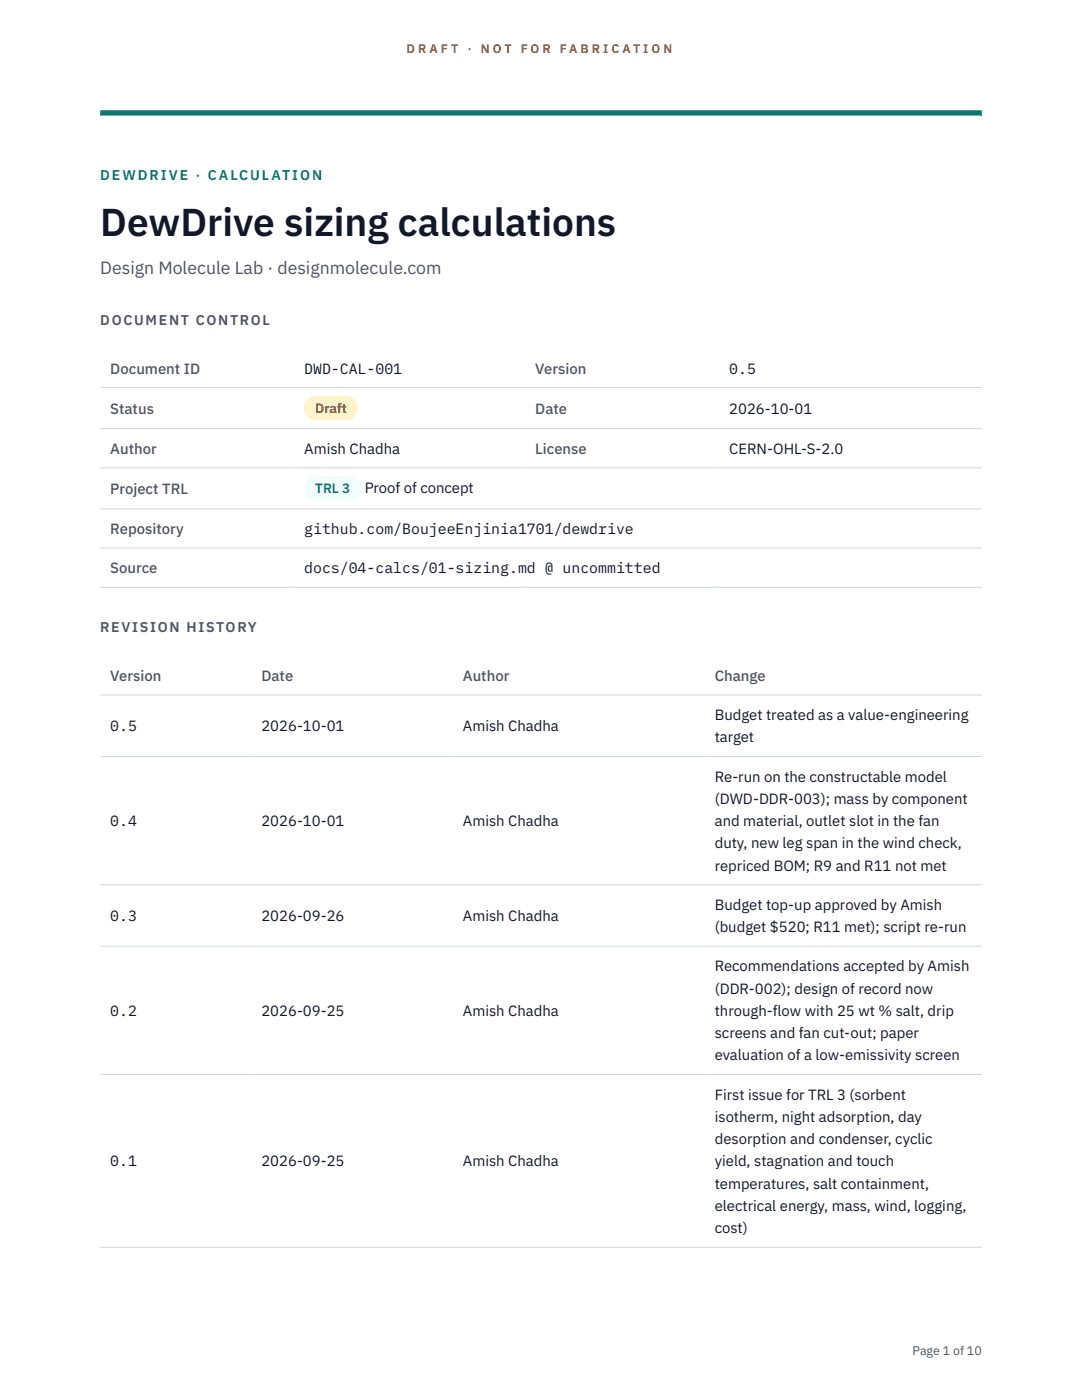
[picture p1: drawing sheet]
<svg xmlns="http://www.w3.org/2000/svg" width="216mm" height="279mm" viewBox="0 0 216 279" stroke-linecap="round" stroke-linejoin="round" font-family="sans-serif">
<defs><g id="words">
<text font-size="7.8" fill="#111827" x="20" y="47.1">DewDrive sizing calculations</text>
<text font-size="3.5" fill="#4b5563" x="20" y="54.6">Design Molecule Lab · designmolecule.com</text>
<g font-size="3" fill="#4b5563">
<text x="22" y="74.5">Document ID</text>
<text x="106.8" y="74.5">Version</text>
<text x="22" y="82.6">Status</text>
<text x="106.8" y="82.6">Date</text>
<text x="22" y="90.6">Author</text>
<text x="106.8" y="90.6">License</text>
<text x="22" y="98.6">Project TRL</text>
<text x="22" y="106.6">Repository</text>
<text x="22" y="114.4">Source</text>
<text x="22" y="135.9">Version</text>
<text x="52.2" y="135.9">Date</text>
<text x="92.4" y="135.9">Author</text>
<text x="142.6" y="135.9">Change</text>
</g>
<g font-size="3" fill="#111827">
<text x="60.7" y="74.5">DWD-CAL-001</text>
<text x="145.5" y="74.5">0.5</text>
<text x="145.5" y="82.6">2026-10-01</text>
<text x="60.7" y="90.6">Amish Chadha</text>
<text x="145.5" y="90.6">CERN-OHL-S-2.0</text>
<text x="72.8" y="98.5">Proof of concept</text>
<text x="60.7" y="106.6">github.com/BoujeeEnjinia1701/dewdrive</text>
<text x="60.7" y="114.4">docs/04-calcs/01-sizing.md @ uncommitted</text>
<text x="142.6" y="143.7">Budget treated as a value-engineering</text>
<text x="22" y="145.9">0.5</text>
<text x="52.2" y="145.9">2026-10-01</text>
<text x="92.4" y="145.9">Amish Chadha</text>
<text x="142.6" y="148.2">target</text>
<text x="142.6" y="156">Re-run on the constructable model</text>
<text x="142.6" y="160.4">(DWD-DDR-003); mass by component</text>
<text x="22" y="164.9">0.4</text>
<text x="52.2" y="164.9">2026-10-01</text>
<text x="92.4" y="164.9">Amish Chadha</text>
<text x="142.6" y="164.9">and material, outlet slot in the fan</text>
<text x="142.6" y="169.3">duty, new leg span in the wind check,</text>
<text x="142.6" y="173.8">repriced BOM; R9 and R11 not met</text>
<text x="22" y="183.8">0.3</text>
<text x="52.2" y="183.8">2026-09-26</text>
<text x="92.4" y="183.8">Amish Chadha</text>
<text x="142.6" y="181.6">Budget top-up approved by Amish</text>
<text x="142.6" y="186">(budget $520; R11 met); script re-run</text>
<text x="142.6" y="193.9">Recommendations accepted by Amish</text>
<text x="22" y="202.7">0.2</text>
<text x="52.2" y="202.7">2026-09-25</text>
<text x="92.4" y="202.7">Amish Chadha</text>
<text x="142.6" y="198.3">(DDR-002); design of record now</text>
<text x="142.6" y="202.7">through-flow with 25 wt % salt, drip</text>
<text x="142.6" y="207.2">screens and fan cut-out; paper</text>
<text x="142.6" y="211.6">evaluation of a low-emissivity screen</text>
<text x="142.6" y="219.5">First issue for TRL 3 (sorbent</text>
<text x="142.6" y="223.9">isotherm, night adsorption, day</text>
<text x="22" y="232.8">0.1</text>
<text x="52.2" y="232.8">2026-09-25</text>
<text x="92.4" y="232.8">Amish Chadha</text>
<text x="142.6" y="228.3">desorption and condenser, cyclic</text>
<text x="142.6" y="232.8">yield, stagnation and touch</text>
<text x="142.6" y="237.2">temperatures, salt containment,</text>
<text x="142.6" y="241.7">electrical energy, mass, wind, logging,</text>
<text x="142.6" y="246.1">cost)</text>
</g>
<text font-size="2.8" fill="#0f766e" x="20" y="36">DEWDRIVE · CALCULATION</text>
<g font-size="2.8" fill="#4b5563">
<text x="20" y="64.8">DOCUMENT CONTROL</text>
<text x="20" y="126.2">REVISION HISTORY</text>
</g>
<text font-size="2.7" fill="#92400e" x="62.9" y="82.5">Draft</text>
<text font-size="2.7" fill="#0f766e" x="62.9" y="98.5">TRL 3</text>
<g font-size="2.5" fill="#b45309">
<text x="81.1" y="10.5">D R A F T</text>
<text x="93.3" y="10.5">·</text>
<text x="95.9" y="10.5">N O T</text>
<text x="103.9" y="10.5">F O R</text>
<text x="111.7" y="10.5">F A B R I C A T I O N</text>
</g>
<text font-size="2.5" fill="#4b5563" x="182.1" y="270.3">Page 1 of 10</text>
</g></defs>
<path d="M20 23.1h175.9zM20 22h175.9v1.1h-175.9z" fill-rule="evenodd" fill="#0f766e"/>
<path d="M20 77.3h175.9M20 85.5h175.9M20 93.4h175.9M20 101.6h175.9M20 109.4h175.9M20 117.2h175.9M20 138.7h175.9M20 151h175.9M20 176.6h175.9M20 188.8h175.9M20 214.4h175.9M20 248.9h175.9" fill="none" stroke="#d1d5db" stroke-width=".2"/>
<path d="M60.7 79h10.7v4.9h-10.7z" fill="#fef3c7"/>
<path d="M60.7 95.1h11.4v4.8h-11.4z" fill="#f0fdfa"/>
<use href="#words"/>
</svg>
